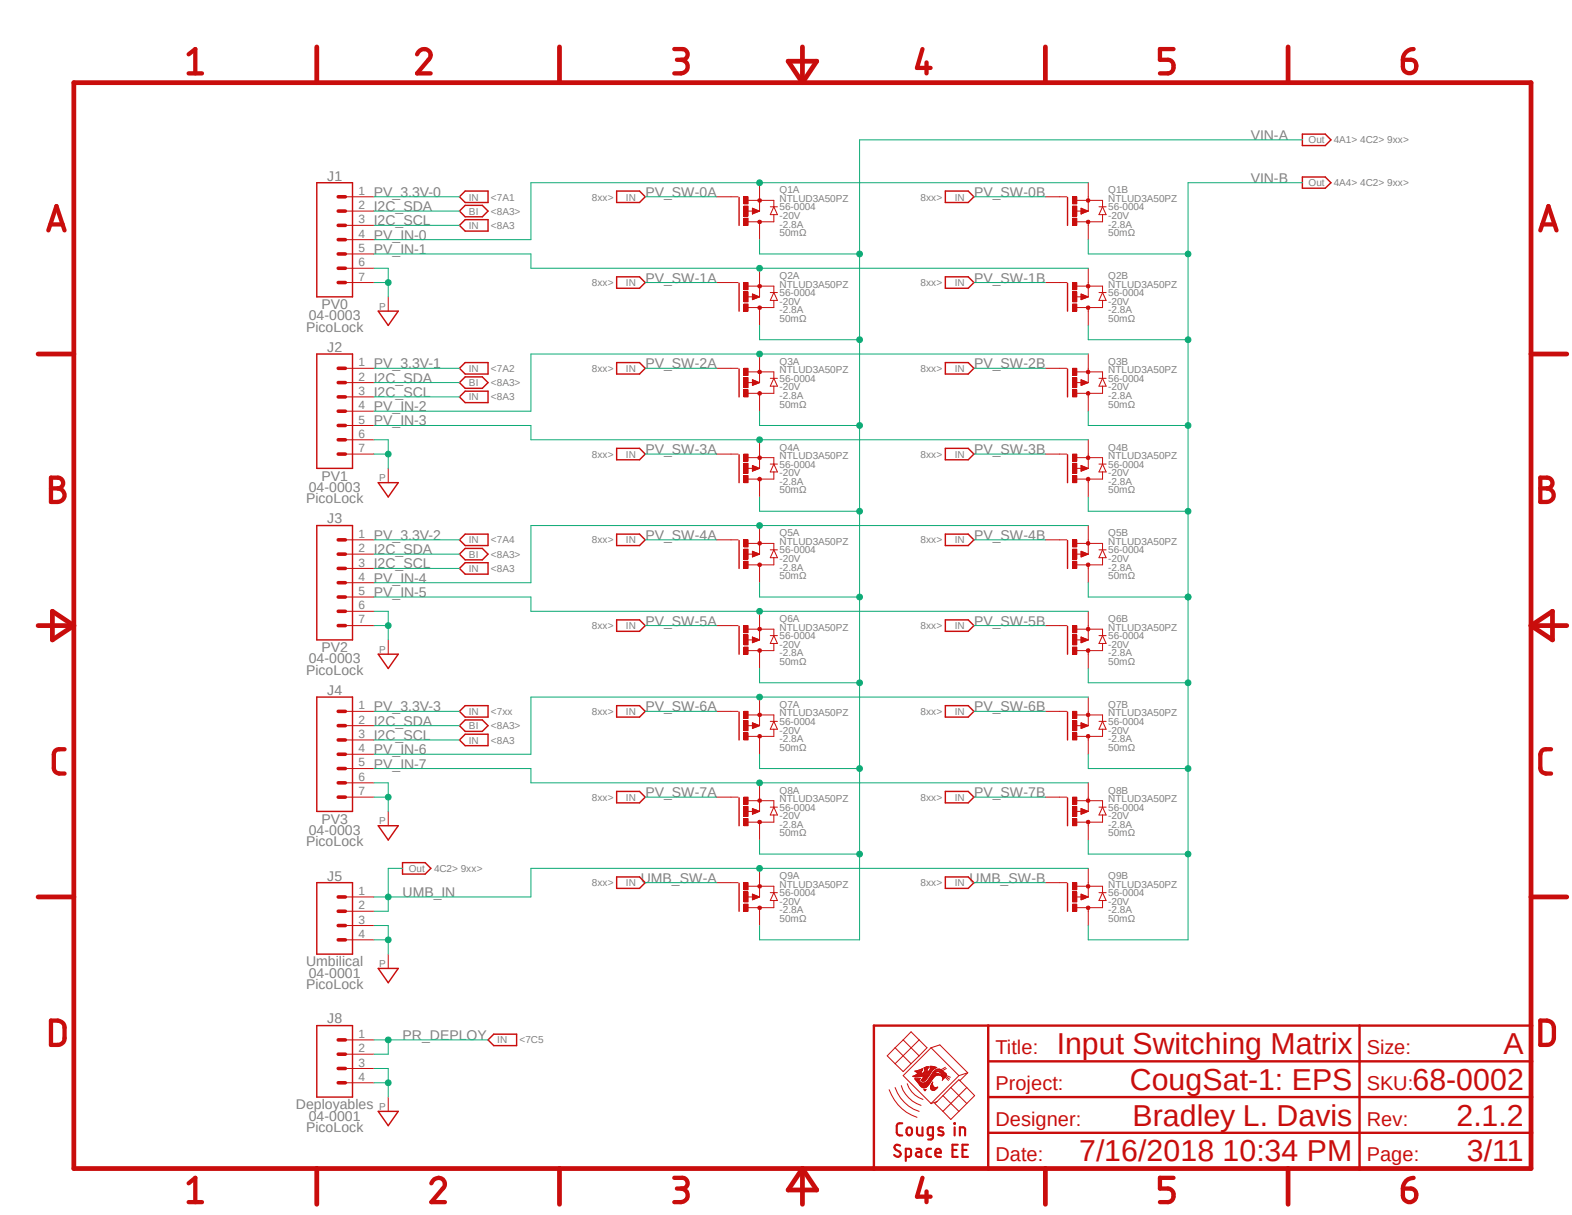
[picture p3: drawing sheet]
<svg xmlns="http://www.w3.org/2000/svg" width="279mm" height="216mm" viewBox="0 0 279 216" stroke-linecap="round" stroke-linejoin="round" font-family="sans-serif">
<defs><g id="words">
<g font-size="5.4" fill="#c90d0c">
<text x="187.8" y="187.3">Input Switching Matrix</text>
<text x="267.3" y="187.3">A</text>
<text x="200.8" y="193.7">CougSat-1: EPS</text>
<text x="251" y="193.7">68-0002</text>
<text x="201.3" y="200">Bradley L. Davis</text>
<text x="258.9" y="200">2.1.2</text>
<text x="191.8" y="206.4">7/16/2018 10:34 PM</text>
<text x="260.7" y="206.4">3/11</text>
</g>
<g font-size="3.6" fill="#c90d0c">
<text x="176.9" y="187.3">Title:</text>
<text x="242.9" y="187.3">Size:</text>
<text x="176.9" y="193.7">Project:</text>
<text x="242.9" y="193.7">SKU:</text>
<text x="176.9" y="200">Designer:</text>
<text x="242.9" y="200">Rev:</text>
<text x="176.9" y="206.4">Date:</text>
<text x="242.9" y="206.4">Page:</text>
</g>
<g font-size="2.5" fill="#808080">
<text x="222.3" y="24.9">VIN-A</text>
<text x="58.2" y="32.1">J1</text>
<text x="66.5" y="35">PV_3.3V-0</text>
<text x="114.7" y="35">PV_SW-0A</text>
<text x="173.1" y="35">PV_SW-0B</text>
<text x="222.3" y="32.5">VIN-B</text>
<text x="66.5" y="37.5">I2C_SDA</text>
<text x="66.5" y="40">I2C_SCL</text>
<text x="66.5" y="42.6">PV_IN-0</text>
<text x="66.5" y="45.1">PV_IN-1</text>
<text x="114.7" y="50.2">PV_SW-1A</text>
<text x="173.1" y="50.2">PV_SW-1B</text>
<text x="54.4" y="59">PicoLock</text>
<text x="54.9" y="56.9">04-0003</text>
<text x="57.2" y="54.9">PV0</text>
<text x="58.2" y="62.5">J2</text>
<text x="66.5" y="65.4">PV_3.3V-1</text>
<text x="114.7" y="65.4">PV_SW-2A</text>
<text x="173.1" y="65.4">PV_SW-2B</text>
<text x="66.5" y="68">I2C_SDA</text>
<text x="66.5" y="70.5">I2C_SCL</text>
<text x="66.5" y="73.1">PV_IN-2</text>
<text x="66.5" y="75.6">PV_IN-3</text>
<text x="114.7" y="80.7">PV_SW-3A</text>
<text x="173.1" y="80.7">PV_SW-3B</text>
<text x="54.4" y="89.5">PicoLock</text>
<text x="54.9" y="87.4">04-0003</text>
<text x="57.2" y="85.4">PV1</text>
<text x="58.2" y="93">J3</text>
<text x="66.5" y="95.9">PV_3.3V-2</text>
<text x="114.7" y="95.9">PV_SW-4A</text>
<text x="173.1" y="95.9">PV_SW-4B</text>
<text x="66.5" y="98.5">I2C_SDA</text>
<text x="66.5" y="101">I2C_SCL</text>
<text x="66.5" y="103.5">PV_IN-4</text>
<text x="66.5" y="106.1">PV_IN-5</text>
<text x="114.7" y="111.2">PV_SW-5A</text>
<text x="173.1" y="111.2">PV_SW-5B</text>
<text x="54.4" y="119.9">PicoLock</text>
<text x="54.9" y="117.9">04-0003</text>
<text x="57.2" y="115.9">PV2</text>
<text x="58.2" y="123.5">J4</text>
<text x="66.5" y="128.9">I2C_SDA</text>
<text x="66.5" y="131.5">I2C_SCL</text>
<text x="66.5" y="126.4">PV_3.3V-3</text>
<text x="114.7" y="126.4">PV_SW-6A</text>
<text x="173.1" y="126.4">PV_SW-6B</text>
<text x="66.5" y="134">PV_IN-6</text>
<text x="66.5" y="136.6">PV_IN-7</text>
<text x="114.7" y="141.6">PV_SW-7A</text>
<text x="173.1" y="141.6">PV_SW-7B</text>
<text x="54.9" y="148.4">04-0003</text>
<text x="57.2" y="146.3">PV3</text>
<text x="54.4" y="150.4">PicoLock</text>
<text x="58.2" y="156.5">J5</text>
<text x="71.5" y="159.4">UMB_IN</text>
<text x="113.9" y="156.8">UMB_SW-A</text>
<text x="172.3" y="156.8">UMB_SW-B</text>
<text x="54.4" y="171.7">Umbilical</text>
<text x="54.9" y="173.7">04-0001</text>
<text x="54.4" y="175.8">PicoLock</text>
<text x="58.2" y="181.9">J8</text>
<text x="71.5" y="184.8">PR_DEPLOY</text>
<text x="52.6" y="197.1">Deployables</text>
<text x="54.4" y="201.2">PicoLock</text>
<text x="54.9" y="199.1">04-0001</text>
</g>
<g font-size="2.1" fill="#808080">
<text x="63.7" y="34.6">1</text>
<text x="63.7" y="39.7">3</text>
<text x="63.7" y="37.2">2</text>
<text x="63.7" y="47.3">6</text>
<text x="63.7" y="44.8">5</text>
<text x="63.7" y="42.2">4</text>
<text x="63.7" y="49.9">7</text>
<text x="63.7" y="65.1">1</text>
<text x="63.7" y="70.2">3</text>
<text x="63.7" y="67.6">2</text>
<text x="63.7" y="77.8">6</text>
<text x="63.7" y="75.3">5</text>
<text x="63.7" y="72.7">4</text>
<text x="63.7" y="80.3">7</text>
<text x="63.7" y="95.6">1</text>
<text x="63.7" y="100.7">3</text>
<text x="63.7" y="98.1">2</text>
<text x="63.7" y="105.7">5</text>
<text x="63.7" y="103.2">4</text>
<text x="63.7" y="110.8">7</text>
<text x="63.7" y="108.2">6</text>
<text x="63.7" y="131.1">3</text>
<text x="63.7" y="128.6">2</text>
<text x="63.7" y="126">1</text>
<text x="63.7" y="136.2">5</text>
<text x="63.7" y="133.6">4</text>
<text x="63.7" y="141.3">7</text>
<text x="63.7" y="138.7">6</text>
<text x="63.7" y="161.6">2</text>
<text x="63.7" y="159">1</text>
<text x="63.7" y="166.7">4</text>
<text x="63.7" y="164.1">3</text>
<text x="63.7" y="184.4">1</text>
<text x="63.7" y="189.5">3</text>
<text x="63.7" y="187">2</text>
<text x="63.7" y="192.1">4</text>
</g>
<g font-size="1.8" fill="#808080">
<text x="232.6" y="25.5">Out</text>
<text x="237.1" y="25.5">4A1&gt; 4C2&gt; 9xx&gt;</text>
<text x="83.3" y="35.6">IN</text>
<text x="87.3" y="35.6">&lt;7A1</text>
<text x="105.2" y="35.6">8xx&gt;</text>
<text x="111.3" y="35.6">IN</text>
<text x="138.6" y="35.9">NTLUD3A50PZ</text>
<text x="138.6" y="34.4">Q1A</text>
<text x="163.6" y="35.6">8xx&gt;</text>
<text x="169.7" y="35.6">IN</text>
<text x="197" y="34.4">Q1B</text>
<text x="197" y="35.9">NTLUD3A50PZ</text>
<text x="232.6" y="33.1">Out</text>
<text x="237.1" y="33.1">4A4&gt; 4C2&gt; 9xx&gt;</text>
<text x="83.3" y="40.7">IN</text>
<text x="83.4" y="38.1">BI</text>
<text x="87.3" y="38.1">&lt;8A3&gt;</text>
<text x="87.3" y="40.7">&lt;8A3</text>
<text x="138.6" y="37.4">56-0004</text>
<text x="138.6" y="38.9">-20V</text>
<text x="138.6" y="40.4">-2.8A</text>
<text x="138.6" y="42">50mΩ</text>
<text x="197" y="37.4">56-0004</text>
<text x="197" y="38.9">-20V</text>
<text x="197" y="40.4">-2.8A</text>
<text x="197" y="42">50mΩ</text>
<text x="105.2" y="50.8">8xx&gt;</text>
<text x="111.3" y="50.8">IN</text>
<text x="138.6" y="52.6">56-0004</text>
<text x="138.6" y="51.1">NTLUD3A50PZ</text>
<text x="138.6" y="49.6">Q2A</text>
<text x="163.6" y="50.8">8xx&gt;</text>
<text x="169.7" y="50.8">IN</text>
<text x="197" y="52.6">56-0004</text>
<text x="197" y="49.6">Q2B</text>
<text x="197" y="51.1">NTLUD3A50PZ</text>
<text x="67.4" y="55">P</text>
<text x="138.6" y="54.1">-20V</text>
<text x="138.6" y="55.7">-2.8A</text>
<text x="138.6" y="57.2">50mΩ</text>
<text x="197" y="54.1">-20V</text>
<text x="197" y="55.7">-2.8A</text>
<text x="197" y="57.2">50mΩ</text>
<text x="138.6" y="64.8">Q3A</text>
<text x="197" y="64.8">Q3B</text>
<text x="83.3" y="71.2">IN</text>
<text x="83.3" y="66.1">IN</text>
<text x="83.4" y="68.6">BI</text>
<text x="87.3" y="66.1">&lt;7A2</text>
<text x="87.3" y="68.6">&lt;8A3&gt;</text>
<text x="87.3" y="71.2">&lt;8A3</text>
<text x="105.2" y="66.1">8xx&gt;</text>
<text x="111.3" y="66.1">IN</text>
<text x="138.6" y="67.9">56-0004</text>
<text x="138.6" y="69.4">-20V</text>
<text x="138.6" y="70.9">-2.8A</text>
<text x="138.6" y="66.3">NTLUD3A50PZ</text>
<text x="163.6" y="66.1">8xx&gt;</text>
<text x="169.7" y="66.1">IN</text>
<text x="197" y="67.9">56-0004</text>
<text x="197" y="69.4">-20V</text>
<text x="197" y="70.9">-2.8A</text>
<text x="197" y="66.3">NTLUD3A50PZ</text>
<text x="138.6" y="72.4">50mΩ</text>
<text x="197" y="72.4">50mΩ</text>
<text x="105.2" y="81.3">8xx&gt;</text>
<text x="111.3" y="81.3">IN</text>
<text x="138.6" y="83.1">56-0004</text>
<text x="138.6" y="81.6">NTLUD3A50PZ</text>
<text x="138.6" y="80.1">Q4A</text>
<text x="163.6" y="81.3">8xx&gt;</text>
<text x="169.7" y="81.3">IN</text>
<text x="197" y="83.1">56-0004</text>
<text x="197" y="80.1">Q4B</text>
<text x="197" y="81.6">NTLUD3A50PZ</text>
<text x="67.4" y="85.5">P</text>
<text x="138.6" y="84.6">-20V</text>
<text x="138.6" y="86.1">-2.8A</text>
<text x="138.6" y="87.7">50mΩ</text>
<text x="197" y="84.6">-20V</text>
<text x="197" y="86.1">-2.8A</text>
<text x="197" y="87.7">50mΩ</text>
<text x="138.6" y="95.3">Q5A</text>
<text x="197" y="95.3">Q5B</text>
<text x="83.3" y="101.6">IN</text>
<text x="83.3" y="96.6">IN</text>
<text x="83.4" y="99.1">BI</text>
<text x="87.3" y="96.6">&lt;7A4</text>
<text x="87.3" y="99.1">&lt;8A3&gt;</text>
<text x="87.3" y="101.6">&lt;8A3</text>
<text x="105.2" y="96.6">8xx&gt;</text>
<text x="111.3" y="96.6">IN</text>
<text x="138.6" y="98.3">56-0004</text>
<text x="138.6" y="99.9">-20V</text>
<text x="138.6" y="101.4">-2.8A</text>
<text x="138.6" y="96.8">NTLUD3A50PZ</text>
<text x="163.6" y="96.6">8xx&gt;</text>
<text x="169.7" y="96.6">IN</text>
<text x="197" y="98.3">56-0004</text>
<text x="197" y="99.9">-20V</text>
<text x="197" y="101.4">-2.8A</text>
<text x="197" y="96.8">NTLUD3A50PZ</text>
<text x="138.6" y="102.9">50mΩ</text>
<text x="197" y="102.9">50mΩ</text>
<text x="105.2" y="111.8">8xx&gt;</text>
<text x="111.3" y="111.8">IN</text>
<text x="138.6" y="113.6">56-0004</text>
<text x="138.6" y="112.1">NTLUD3A50PZ</text>
<text x="138.6" y="110.5">Q6A</text>
<text x="163.6" y="111.8">8xx&gt;</text>
<text x="169.7" y="111.8">IN</text>
<text x="197" y="113.6">56-0004</text>
<text x="197" y="110.5">Q6B</text>
<text x="197" y="112.1">NTLUD3A50PZ</text>
<text x="67.4" y="116">P</text>
<text x="138.6" y="115.1">-20V</text>
<text x="138.6" y="116.6">-2.8A</text>
<text x="138.6" y="118.2">50mΩ</text>
<text x="197" y="115.1">-20V</text>
<text x="197" y="116.6">-2.8A</text>
<text x="197" y="118.2">50mΩ</text>
<text x="138.6" y="125.8">Q7A</text>
<text x="197" y="125.8">Q7B</text>
<text x="83.3" y="127">IN</text>
<text x="83.4" y="129.6">BI</text>
<text x="87.3" y="127">&lt;7xx</text>
<text x="87.3" y="129.6">&lt;8A3&gt;</text>
<text x="105.2" y="127">8xx&gt;</text>
<text x="111.3" y="127">IN</text>
<text x="138.6" y="128.8">56-0004</text>
<text x="138.6" y="130.3">-20V</text>
<text x="138.6" y="131.9">-2.8A</text>
<text x="138.6" y="127.3">NTLUD3A50PZ</text>
<text x="163.6" y="127">8xx&gt;</text>
<text x="169.7" y="127">IN</text>
<text x="197" y="128.8">56-0004</text>
<text x="197" y="130.3">-20V</text>
<text x="197" y="131.9">-2.8A</text>
<text x="197" y="127.3">NTLUD3A50PZ</text>
<text x="83.3" y="132.1">IN</text>
<text x="87.3" y="132.1">&lt;8A3</text>
<text x="138.6" y="133.4">50mΩ</text>
<text x="197" y="133.4">50mΩ</text>
<text x="105.2" y="142.3">8xx&gt;</text>
<text x="111.3" y="142.3">IN</text>
<text x="138.6" y="142.5">NTLUD3A50PZ</text>
<text x="138.6" y="141">Q8A</text>
<text x="163.6" y="142.3">8xx&gt;</text>
<text x="169.7" y="142.3">IN</text>
<text x="197" y="141">Q8B</text>
<text x="197" y="142.5">NTLUD3A50PZ</text>
<text x="67.4" y="146.5">P</text>
<text x="138.6" y="144.1">56-0004</text>
<text x="138.6" y="145.6">-20V</text>
<text x="138.6" y="147.1">-2.8A</text>
<text x="138.6" y="148.6">50mΩ</text>
<text x="197" y="144.1">56-0004</text>
<text x="197" y="145.6">-20V</text>
<text x="197" y="147.1">-2.8A</text>
<text x="197" y="148.6">50mΩ</text>
<text x="72.6" y="154.9">Out</text>
<text x="77.1" y="154.9">4C2&gt; 9xx&gt;</text>
<text x="105.2" y="157.5">8xx&gt;</text>
<text x="111.3" y="157.5">IN</text>
<text x="138.6" y="159.3">56-0004</text>
<text x="138.6" y="160.8">-20V</text>
<text x="138.6" y="157.7">NTLUD3A50PZ</text>
<text x="138.6" y="156.2">Q9A</text>
<text x="163.6" y="157.5">8xx&gt;</text>
<text x="169.7" y="157.5">IN</text>
<text x="197" y="159.3">56-0004</text>
<text x="197" y="160.8">-20V</text>
<text x="197" y="156.2">Q9B</text>
<text x="197" y="157.7">NTLUD3A50PZ</text>
<text x="138.6" y="162.3">-2.8A</text>
<text x="138.6" y="163.8">50mΩ</text>
<text x="197" y="162.3">-2.8A</text>
<text x="197" y="163.8">50mΩ</text>
<text x="67.4" y="171.8">P</text>
<text x="88.4" y="185.4">IN</text>
<text x="92.3" y="185.4">&lt;7C5</text>
<text x="67.4" y="197.2">P</text>
</g>
</g></defs>
<path d="M6.3 6.1l272.6 209.6M278.9 6.1l-272.6 209.6" fill="none" stroke="#fff" stroke-width=".18"/>
<g fill="none" stroke="#c90d0c" stroke-width=".85">
<path d="M13.1 14.7h259v192.9h-259zM56.3 8.3v6.4M99.4 8.3v6.4M140.1 10.9h5.1l-2.6 3.8zM142.6 8.3v6.4M185.8 8.3v6.4M228.9 8.3v6.4M6.8 62.9h6.3M272.1 62.9h6.4M6.8 111.2h6.3M9.3 108.6l3.8 2.6-3.8 2.5zM272.1 111.2h6.4"/>
<path d="M272.1 111.2l3.8-2.6v5.1zM6.8 159.4h6.3M272.1 159.4h6.4M56.3 207.6v6.4M99.4 207.6v6.4M142.6 207.6v6.4M142.6 207.6l2.6 3.9h-5.1zM185.8 207.6v6.4M228.9 207.6v6.4"/>
</g>
<g fill="none" stroke="#c90d0c" stroke-width=".76">
<path d="M33.5 9.7l1.2-1v4.3M33.5 13h2.4M74.1 9.7a1.19 1.19 0 0 1 1.6-1 1.19 1.19 0 0 1 .7 1.7l-2.3 2.6h2.4M119.8 8.7h1.5a.95 .95 0 0 1 .9 1 .95 .95 0 0 1-.9 .9h-1M121 10.6a1.21 1.21 0 0 1 1.2 1.2 1.21 1.21 0 0 1-1.2 1.2h-1.2M164 8.7l-1 3.4h2.4M164.7 11.1v1.9M208.6 8.7h-2.4v1.9h1.4a1.23 1.23 0 0 1 1 1.2 1.23 1.23 0 0 1-1 1.2h-1.4M249.3 10.6h1.5a1.21 1.21 0 0 1 .9 1.4 1.21 1.21 0 0 1-1.4 1 1.09 1.09 0 0 1-1-1.2zM251.2 8.7a1.88 1.88 0 0 0-1.9 1.9M9 39.9h2.1M274.1 39.9h2.2"/>
<path d="M8.6 40.9l1.4-4.3 1.5 4.3M273.8 40.9l1.4-4.3 1.4 4.3M9.1 84.9h1.2a.95 .95 0 0 1 .9 .9 .95 .95 0 0 1-.9 1 1.21 1.21 0 0 1 1.2 1.2 1.21 1.21 0 0 1-1.2 1.2h-1.2zM9.1 86.8h1.2M273.8 84.9h1.2a.95 .95 0 0 1 .9 .9 .95 .95 0 0 1-.9 1 1.21 1.21 0 0 1 1.2 1.2 1.21 1.21 0 0 1-1.2 1.2h-1.2zM273.8 86.8h1.2M11.5 133.1h-1a.87 .87 0 0 0-.9 1v2.4a.97 .97 0 0 0 .9 1h1M275.7 133.1h-1a.94 .94 0 0 0-.9 1v2.4a.97 .97 0 0 0 .9 1h1M9.1 181.4a2.22 2.22 0 0 1 2.2 .5l.2 .7v1.9a1.13 1.13 0 0 1-1.2 1.2h-1.2zM273.8 181.4a2.07 2.07 0 0 1 2.1 .5l.3 .7v1.9a1.21 1.21 0 0 1-1.2 1.2h-1.2zM33.5 210.3l1.2-1v4.3M33.5 213.6h2.4"/>
<path d="M76.7 210.3a1.2 1.2 0 0 1 1.4-1 1.2 1.2 0 0 1 .9 1.4l-2.3 2.9h2.4M119.8 209.3h1.5a.95 .95 0 0 1 .9 .9 .95 .95 0 0 1-.9 1h-1M121 211.2a1.21 1.21 0 0 1 1.2 1.2 1.21 1.21 0 0 1-1.2 1.2h-1.2M164 209.3l-1 3.3h2.4M164.7 211.7v1.9M208.6 209.3h-2.4v1.9h1.4a1.23 1.23 0 0 1 1 1.2 1.23 1.23 0 0 1-1 1.2h-1.4M249.3 211.2h1.5a1.2 1.2 0 0 1 .9 1.3 1.2 1.2 0 0 1-1.2 1.1 1.2 1.2 0 0 1-1.2-1.2zM251.2 209.3a1.88 1.88 0 0 0-1.9 1.9"/>
</g>
<path d="M175.6 194.9h96.5M175.6 182.2v25.4M175.6 188.6h96.5M241.6 182.2v25.4M272.1 182.2h-116.8v25.4M175.6 201.3h96.5" fill="none" stroke="#c90d0c" stroke-width=".42"/>
<g fill="none" stroke="#c90d0c" stroke-width=".18">
<path d="M61.4 37.5h5.1M61.4 35h5.1M129.9 35h1.3M133 35.6h4.5v1.1M135 35.7v1.8h-2.4M135 35v.6M135 39.4v.6M136.9 36.7h1.3M137.5 38.1v1.3h-4.5M137.5 36.7l.7 1.4h-1.3zM61.4 50.2h5.1M61.4 47.7h5.1"/>
<path d="M61.4 45.1h5.1M61.4 42.6h5.1M61.4 40h5.1M69 52.7v2.6M61.4 78.1h5.1M61.4 75.6h5.1M61.4 73.1h5.1M61.4 70.5h5.1M61.4 68h5.1M61.4 65.4h5.1M61.4 80.7h5.1M61.4 98.5h5.1"/>
<path d="M61.4 95.9h5.1M69 83.2v2.6M61.4 111.2h5.1M61.4 108.6h5.1M61.4 106.1h5.1M61.4 103.5h5.1M61.4 101h5.1M69 113.7v2.5M61.4 139.1h5.1M61.4 136.6h5.1M61.4 134h5.1M61.4 131.5h5.1"/>
<path d="M61.4 128.9h5.1M61.4 126.4h5.1M61.4 141.6h5.1M61.4 159.4h5.1M69 144.2v2.5M61.4 167h5.1M61.4 164.5h5.1M61.4 161.9h5.1M69 169.5v2.6M158 193.6a7.9 7.9 0 0 0 5 4.9M159.1 193.3a6.8 6.8 0 0 0 4.3 4.2M159.1 189l1.4 1.4 1.4-1.4"/>
<path d="M159.1 186.2l-1.4 1.4 1.4 1.4M159.1 186.2l2.8 2.8M160.2 192.9a5.5 5.5 0 0 0 3.5 3.5M160.5 184.8l1.4-1.5 2.9 2.9-1.4 1.4M160.5 184.8l-1.4 1.4M160.5 184.8l2.9 2.8M161.2 192.6a4.4 4.4 0 0 0 2.8 2.8M162.3 191.2h1.6M162.3 191.3h1.3M162.6 191.1l-.4 .2 .8 .1 1.3-.3-.3 .5M162.6 191.1h2.5M162.6 191.7h.9"/>
<path d="M162.6 190.4h1.1M162.7 191.8h.7M162.7 191.1h2.4M162.8 191.9h.5M162.8 190.5h.9M162.9 192h.4M162.9 191h2.3M162.9 192.1h.5M162.9 190.3h1M162.9 190.5h.8M163 192.2h.4M163 190.9l-.4 .2"/>
<path d="M163 190.9h2.3M163.1 190.8h.6M163.1 192.3h.4M163.1 192.4h.6M163.1 190.6h.6M163.2 190.7h.5M163.2 192.5h2M163.3 190.2h.7M163.3 191.9l.1 .2M163.3 192.6h1.8M163.4 187.6l-1.5 1.4M163.4 184.8l-4.3 4.2"/>
<path d="M163.4 192.7h1.7M163.4 192.1l.4 .3M163.4 192.8h1.6M163.5 192.9h1.5M163.5 192.9l.2 .1M163.5 191.6h.1M163.5 190.1h.5M163.6 193h1.3M163.6 191.6l-1 .1 .9 1.2M163.6 191.6l-.3 .3M163.7 193a.7 .7 0 0 0 .9 .2M163.7 193h1.1"/>
<path d="M163.7 193.1h1M163.7 192h.7M163.7 191.9h.8M163.7 190h.3M163.8 191.8h.8M163.9 193.2h.7M163.9 192.1h.4M163.9 190.8h1.4M163.9 191.7h.8M163.9 189.9h.1M164 191.6l-.3 .4 .3 .2 .3-.1M164 189.9l-.3 1 .5-.4"/>
<path d="M164 189.9l-1.4 .4 .6 .4-.2 .2M164 191.6h.8M164 190.7h1.4M164.1 191.5h.8M164.1 191.4h.8M164.1 190.6h1.3M164.2 191.3h.8M164.2 191.2h.9M164.2 190.5h1.3M164.3 189.7v.4l.1-.1-.1 .4M164.3 190.5h.5M164.3 189.9h.5"/>
<path d="M164.3 189.7h.7M164.3 193.7h.2M164.3 192.4h1M164.3 190h.5M164.3 190.4l-.1 .1M164.3 190.4h.5M164.4 190.3h.4M164.4 190.2h.4M164.4 193.6h.2l-.2 .2M164.4 190.1h.4M164.5 192.4h-1.3M164.5 192.4h.9"/>
<path d="M164.5 189.7h-.2M164.5 189.7h.5M164.5 193.6h-.3l.2 .2M164.6 192.3h.8M164.7 192.2h.8M164.7 189.6l.3-.1v.3h-.7M164.7 189.6l-.2 .1M164.7 189.6h.3M164.7 193.1l-.1 .1M164.8 190.4v.2l.2-.1M164.8 189.8v.6M164.8 192.1h.7"/>
<path d="M164.8 192.1l-.3 .3M164.9 192h.7M164.9 193l-.2 .1M165 191.9h.7M165 190.5h.5M165 191.8h.7M165.1 190.4h.5M165.1 191.1l-.8 1M165.1 191.7h.7M165.1 191.7l-.3 .4M165.1 190.3h.6M165.1 191.6h.7"/>
<path d="M165.1 192.6l-.2 .4M165.2 190.2l-.2 .3M165.2 191.6h.7M165.2 190.2h.6M165.3 191.5h.6M165.3 191.4h.7M165.3 190.8l-.2 .3M165.3 190.1h.6M165.3 189.7h1.1M165.3 189.6h.8M165.4 190h.5M165.4 193.4h1.1"/>
<path d="M165.4 193.3h1.2M165.4 193.2h.7M165.4 193.1h.5M165.4 191.3h.7M165.4 193.5h1M165.4 193h.5M165.4 193h.4M165.4 189.8h.8M165.4 191.2h.8M165.4 189.9h.7M165.5 186.2l4.9 4.9M165.5 186.2l-5 4.9 5 5"/>
<path d="M165.5 186.2l1.5-.5 5 4.9M165.5 193.5h.8M165.5 192.9h.3M165.5 191.1h.9M165.5 192.8h.3M165.5 191.1h1.1M165.6 193.6h.6M165.6 192.7h.1M165.6 192.6h.1M165.6 191h1.5M165.7 192.5h.1M165.7 190.9h1.3"/>
<path d="M165.7 192.4h.1M165.7 190.8h1.1M165.7 193.7h.4M165.7 192.7l.1-.4-.4 .8 .1 .4M165.7 192.7l.1 .3M165.8 190.7h.3M165.8 193l.3 .3 .6-.1a.69 .69 0 0 1-.5 .5 .69 .69 0 0 1-.7-.2M165.8 190.6h.4M165.9 190.5h.4M165.9 190.5l-.8 1.2M165.9 190.5h.5M166 190.4h1.6"/>
<path d="M166.2 189.8l-.4 .3-.5 .7M166.2 189.8l.3-.1-1.2-.2v.3h.2l-.3 .4M166.2 190.2h1.1M166.4 190.5l-.3 .2 .7 .1 .5 .3M166.4 190.1h.8M166.4 190.1a1.08 1.08 0 0 1 1.4 .4l.4 .4M166.4 190.1l-.5 .4M166.4 190.5a.79 .79 0 0 1 1 .7l-.1-.1 .3 .4M166.5 195.7l-.3 .4 1.4 1.4M166.6 193.2h.1M166.9 190.5h.8M167 190.5h.8"/>
<path d="M167.1 191.1h.2M167.1 190.6h.8M167.2 191.1a1.47 1.47 0 0 0-1.7 1l-.4 .5M167.2 191.1h.1M167.2 190.7h.8M167.3 190.8h.8M167.3 191.2h.8M167.3 190.9h.9M167.4 191h.8M167.4 191.3h.7M167.4 191.1h.7M167.4 191.1h.8"/>
<path d="M167.5 191.4h.5M167.6 191.8l-.1 .2M167.6 191.6h.2M167.6 191.5h.3M167.6 191.5v.1M167.6 194.7l-1.1 1M167.6 194.7l2.8 2.8M167.6 191.7h.1M167.6 191.6h.1M167.6 191.6v.2M167.7 191.6l-.1 .2M168 191.4l.6 .6"/>
<path d="M168 189.7l-.8 .4M168 191.4l-.3 .2M168.1 191.3l.7 .5M168.1 191.2l-.1 .2M168.2 191.1l.7 .3M168.2 189.9l-.7 .4h-1.4M168.2 190.9l-.1 .3M169 193.3l1.4-1.4 1.4 1.4M169 193.3l2.8 2.8M169 193.3l-1.4 1.4M170.4 191.1l-4.9 5 1-.4M171.8 193.3l1.4 1.4-4.2 4.2-1.4-1.4"/>
<path d="M171.8 193.3l-4.2 4.2M172 190.6l-1.6 .5M172 190.6l-1.4 1.4"/>
</g>
<g fill="none" stroke="#c90d0c" stroke-width=".38">
<path d="M160.4 199.6h-.8l-.2 .5 .1 1.4 .4 .3h.5M169.6 199.6l.1 .1zM160 203.6a.6 .6 0 0 0-1 .3l.2 .4 .7 .3a.51 .51 0 0 1 .1 .7 .51 .51 0 0 1-.7 .2l-.4-.3M161 205.6h.6l.3-.2v-.9l-.1-.3-.8-.1v2.2M161.2 200.5a.49 .49 0 0 1 .5-.2 .49 .49 0 0 1 .4 .5v.5a.49 .49 0 0 1-.5 .5 .49 .49 0 0 1-.5-.5zM162.9 204.1l.6 .1 .2 .3v1.1h-.5a.42 .42 0 0 1-.4-.5 .42 .42 0 0 1 .4-.4h.5M163 200.3v1.1l.4 .4h.6v-1.5M165.5 204.1l-.7 .1-.1 .3v.9l.3 .2h.5M165.8 201.8h-.6l-.3-.3v-.8l.2-.3 .7-.1v1.8l-.3 .4h-.5M166.2 204.9h1a.51 .51 0 0 0-.3-.8 .51 .51 0 0 0-.7 .5l.1 .8 .3 .2h.6M167.6 200.4a.61 .61 0 0 0-.8 .1l.1 .4 .7 .2 .1 .4a.63 .63 0 0 1-.9 .1M169.3 204.3h.7"/>
<path d="M169.7 200.3v1.5M170.2 203.4h-.9v2.2h.9M170.6 201.8v-1.5h.6l.3 .2v1.3M171.1 204.3h.7M172 203.4h-.9v2.2h.9"/>
</g>
<g fill="none" stroke="#c90d0c" stroke-width=".25">
<path d="M56.3 32.5h6.4v20.2h-6.4zM81.7 37.5l1-1h3l1 1-1 1h-3zM109.6 34h4.1l1 1-1 1h-4.1zM131.4 35.1v4.9M168 34h4.1l1 1-1 1h-4.1zM67.2 55.3h3.6l-1.8 2.5zM81.7 40l1-1h4v2.1h-4zM109.6 49.2h4.1l1 1-1 1h-4.1zM168 49.2h4.1l1 1-1 1h-4.1zM56.3 62.9h6.4v20.3h-6.4zM81.7 70.5l1-1h4v2h-4zM81.7 68l1-1h3l1 1-1 1h-3z"/>
<path d="M109.6 64.4h4.1l1 1-1 1.1h-4.1zM109.6 79.7h4.1l1 1-1 1h-4.1zM168 64.4h4.1l1 1-1 1.1h-4.1zM168 79.7h4.1l1 1-1 1h-4.1zM56.3 93.4h6.4v20.3h-6.4zM67.2 85.8h3.6l-1.8 2.5zM81.7 98.5l1-1h3l1 1-1 1h-3zM109.6 94.9h4.1l1 1-1 1h-4.1zM168 94.9h4.1l1 1-1 1h-4.1zM67.2 116.2h3.6l-1.8 2.6zM81.7 101l1-1h4v2h-4zM109.6 110.2h4.1l1 1-1 1h-4.1z"/>
<path d="M168 110.2h4.1l1 1-1 1h-4.1zM56.3 123.9h6.4v20.3h-6.4zM81.7 131.5l1-1h4v2h-4zM81.7 128.9l1-1h3l1 1-1 1.1h-3zM109.6 125.4h4.1l1 1-1 1h-4.1zM168 125.4h4.1l1 1-1 1h-4.1zM56.3 156.8h6.4v12.7h-6.4zM67.2 146.7h3.6l-1.8 2.6zM109.6 140.6h4.1l1 1-1 1.1h-4.1zM109.6 155.8h4.1l1 1-1 1.1h-4.1zM168 140.6h4.1l1 1-1 1.1h-4.1zM168 155.8h4.1l1 1-1 1.1h-4.1z"/>
<path d="M67.2 172.1h3.6l-1.8 2.5z"/>
</g>
<g fill="none" stroke="#c90d0c" stroke-width=".64">
<path d="M60.1 37.5h1.3M60.1 35h1.3M60.1 45.1h1.3M60.1 47.7h1.3M60.1 50.2h1.3M60.1 42.6h1.3M60.1 40h1.3M60.1 75.6h1.3M60.1 78.1h1.3M60.1 73.1h1.3M60.1 70.5h1.3M60.1 68h1.3"/>
<path d="M60.1 65.4h1.3M60.1 80.7h1.3M60.1 98.5h1.3M60.1 95.9h1.3M60.1 106.1h1.3M60.1 108.6h1.3M60.1 111.2h1.3M60.1 103.5h1.3M60.1 101h1.3M60.1 136.6h1.3M60.1 139.1h1.3M60.1 134h1.3"/>
<path d="M60.1 131.5h1.3M60.1 128.9h1.3M60.1 126.4h1.3M60.1 141.6h1.3M60.1 159.4h1.3M60.1 161.9h1.3M60.1 164.5h1.3M60.1 167h1.3"/>
</g>
<path d="M134.8 39.2h.5v.5h-.5l-.1-.3z" fill-rule="evenodd" fill="#c90d0c"/>
<path d="M134.8 39.2h.5v.5h-.5l-.1-.3z" fill="none" stroke="#c90d0c" stroke-width=".18"/>
<path d="M134.8 35.4h.5v.5h-.5l-.1-.3z" fill-rule="evenodd" fill="#c90d0c"/>
<path d="M134.8 35.4h.5v.5h-.5l-.1-.3z" fill="none" stroke="#c90d0c" stroke-width=".18"/>
<path d="M132.2 38.8h.8v1.2h-.8z" fill-rule="evenodd" fill="#c90d0c"/>
<path d="M132.2 38.8h.8v1.2h-.8z" fill="none" stroke="#c90d0c" stroke-width=".18"/>
<path d="M132.2 35h.8v1.2h-.8z" fill-rule="evenodd" fill="#c90d0c"/>
<path d="M132.2 35h.8v1.2h-.8z" fill="none" stroke="#c90d0c" stroke-width=".18"/>
<path d="M132.2 36.6h.8v1.8h-.8z" fill-rule="evenodd" fill="#c90d0c"/>
<g fill="none" stroke="#c90d0c" stroke-width=".18">
<path d="M127.4 35h2.5M132.2 36.6h.8v1.8h-.8zM133.7 37l1.3 .5-1.3 .5zM133.7 38l.1 .1M133.7 37.9h.2M133.7 37.8h.5M133.7 37.8h.7M133.7 37.7h.9M133.7 37.6h1.1M133.7 37.5h1.2M133.7 37.4h1M133.7 37.3h.8"/>
<path d="M133.7 37.3h.6M133.7 37.1h.3M133.7 37h.1M135 32.5v2.5M188.3 35h1.3M191.4 35.6h4.6v1.1M193.4 35.7v1.8h-2.4M193.4 35v.6M193.4 39.4v.6M195.3 36.7h1.3M196 38.1v1.3h-4.6M196 36.7l.6 1.4h-1.3z"/>
<path d="M135 40v2.6"/>
</g>
<path d="M189.7 35.1v4.9" fill="none" stroke="#c90d0c" stroke-width=".25"/>
<path d="M193.2 39.2h.4v.5h-.4z" fill-rule="evenodd" fill="#c90d0c"/>
<path d="M193.2 39.2h.4v.5h-.4z" fill="none" stroke="#c90d0c" stroke-width=".18"/>
<path d="M193.2 35.4h.4v.5h-.4z" fill-rule="evenodd" fill="#c90d0c"/>
<path d="M193.2 35.4h.4v.5h-.4z" fill="none" stroke="#c90d0c" stroke-width=".18"/>
<path d="M190.6 38.8h.8v1.2h-.8z" fill-rule="evenodd" fill="#c90d0c"/>
<path d="M190.6 38.8h.8v1.2h-.8z" fill="none" stroke="#c90d0c" stroke-width=".18"/>
<path d="M190.6 35h.8v1.2h-.8z" fill-rule="evenodd" fill="#c90d0c"/>
<path d="M190.6 35h.8v1.2h-.8z" fill="none" stroke="#c90d0c" stroke-width=".18"/>
<path d="M190.6 36.6h.8v1.8h-.8z" fill-rule="evenodd" fill="#c90d0c"/>
<g fill="none" stroke="#c90d0c" stroke-width=".18">
<path d="M185.8 35h2.5M190.6 36.6h.8v1.8h-.8zM192.2 37l1.2 .5-1.2 .5zM192.2 38v.1M192.2 37.9h.2M192.2 37.8h.4M192.2 37.8h.6M192.2 37.7h.8M192.2 37.6h1.1M192.2 37.5h1.1M192.2 37.4h.9M192.2 37.3h.7"/>
<path d="M192.2 37.3h.5M192.2 37.1h.2M192.2 37h.1M193.4 32.5v2.5M129.9 50.2h1.3M133 50.8h4.5v1.2M135 50.2v.6M135 51v1.7h-2.4M135 54.7v.6M136.9 52h1.3M137.5 53.4v1.3h-4.5M137.5 52l.7 1.4h-1.3z"/>
<path d="M193.4 40v2.6"/>
</g>
<path d="M131.4 50.3v5" fill="none" stroke="#c90d0c" stroke-width=".25"/>
<path d="M134.8 54.4h.5v.5h-.5l-.1-.2z" fill-rule="evenodd" fill="#c90d0c"/>
<path d="M134.8 54.4h.5v.5h-.5l-.1-.2z" fill="none" stroke="#c90d0c" stroke-width=".18"/>
<path d="M134.8 50.6h.5v.5h-.5l-.1-.3z" fill-rule="evenodd" fill="#c90d0c"/>
<path d="M134.8 50.6h.5v.5h-.5l-.1-.3z" fill="none" stroke="#c90d0c" stroke-width=".18"/>
<path d="M132.2 54h.8v1.3h-.8z" fill-rule="evenodd" fill="#c90d0c"/>
<path d="M132.2 54h.8v1.3h-.8z" fill="none" stroke="#c90d0c" stroke-width=".18"/>
<path d="M132.2 50.2h.8v1.3h-.8z" fill-rule="evenodd" fill="#c90d0c"/>
<path d="M132.2 50.2h.8v1.3h-.8z" fill="none" stroke="#c90d0c" stroke-width=".18"/>
<path d="M132.2 51.9h.8v1.7h-.8z" fill-rule="evenodd" fill="#c90d0c"/>
<g fill="none" stroke="#c90d0c" stroke-width=".18">
<path d="M127.4 50.2h2.5M132.2 51.9h.8v1.7h-.8zM133.7 52.2l1.3 .5-1.3 .6zM133.7 53.2h.2M133.7 53.1h.4M133.7 53h.6M133.7 53h.8M133.7 52.9h1M133.7 52.8h1.3M133.7 52.7h1.1M133.7 52.6h.9M133.7 52.5h.7"/>
<path d="M133.7 52.4h.5M133.7 52.3h.2M135 47.7v2.5M135 55.3v2.5M188.3 50.2h1.3M191.4 50.8h4.6v1.2M193.4 50.2v.6M193.4 51v1.7h-2.4M193.4 54.7v.6M195.3 52h1.3M196 53.4v1.3h-4.6M196 52l.6 1.4h-1.3z"/>
</g>
<path d="M189.7 50.3v5" fill="none" stroke="#c90d0c" stroke-width=".25"/>
<path d="M193.2 54.4h.4v.5h-.4z" fill-rule="evenodd" fill="#c90d0c"/>
<path d="M193.2 54.4h.4v.5h-.4z" fill="none" stroke="#c90d0c" stroke-width=".18"/>
<path d="M193.2 50.6h.4v.5h-.4z" fill-rule="evenodd" fill="#c90d0c"/>
<path d="M193.2 50.6h.4v.5h-.4z" fill="none" stroke="#c90d0c" stroke-width=".18"/>
<path d="M190.6 54h.8v1.3h-.8z" fill-rule="evenodd" fill="#c90d0c"/>
<path d="M190.6 54h.8v1.3h-.8z" fill="none" stroke="#c90d0c" stroke-width=".18"/>
<path d="M190.6 50.2h.8v1.3h-.8z" fill-rule="evenodd" fill="#c90d0c"/>
<path d="M190.6 50.2h.8v1.3h-.8z" fill="none" stroke="#c90d0c" stroke-width=".18"/>
<path d="M190.6 51.9h.8v1.7h-.8z" fill-rule="evenodd" fill="#c90d0c"/>
<g fill="none" stroke="#c90d0c" stroke-width=".18">
<path d="M185.8 50.2h2.5M190.6 51.9h.8v1.7h-.8zM192.2 52.2l1.2 .5-1.2 .6zM192.2 53.2h.1M192.2 53.1h.2M192.2 53h.5M192.2 53h.7M192.2 52.9h.9M192.2 52.8h1.1M192.2 52.7h1M192.2 52.6h.8M192.2 52.5h.6"/>
<path d="M192.2 52.4h.4M192.2 52.3h.1M193.4 47.7v2.5M193.4 55.3v2.5M129.9 65.4h1.3M133 66.1h4.5v1.1M135 65.4v.7M135 66.2v1.8h-2.4M135 69.9v.6M136.9 67.2h1.3M137.5 68.6v1.3h-4.5M137.5 67.2l.7 1.4h-1.3z"/>
</g>
<path d="M131.4 65.6v4.9" fill="none" stroke="#c90d0c" stroke-width=".25"/>
<path d="M134.8 69.7l.2-.1 .3 .1v.4h-.5l-.1-.2z" fill-rule="evenodd" fill="#c90d0c"/>
<path d="M134.8 69.7l.2-.1 .3 .1v.4h-.5l-.1-.2z" fill="none" stroke="#c90d0c" stroke-width=".18"/>
<path d="M134.8 65.9l.2-.2 .3 .2v.4h-.5l-.1-.2z" fill-rule="evenodd" fill="#c90d0c"/>
<path d="M134.8 65.9l.2-.2 .3 .2v.4h-.5l-.1-.2z" fill="none" stroke="#c90d0c" stroke-width=".18"/>
<path d="M132.2 69.3h.8v1.2h-.8z" fill-rule="evenodd" fill="#c90d0c"/>
<path d="M132.2 69.3h.8v1.2h-.8z" fill="none" stroke="#c90d0c" stroke-width=".18"/>
<path d="M132.2 65.4h.8v1.3h-.8z" fill-rule="evenodd" fill="#c90d0c"/>
<path d="M132.2 65.4h.8v1.3h-.8z" fill="none" stroke="#c90d0c" stroke-width=".18"/>
<path d="M132.2 67.1h.8v1.8h-.8z" fill-rule="evenodd" fill="#c90d0c"/>
<g fill="none" stroke="#c90d0c" stroke-width=".18">
<path d="M127.4 65.4h2.5M132.2 67.1h.8v1.8h-.8zM133.7 67.5l1.3 .5-1.3 .5zM133.7 68.4h.2M133.7 68.3h.5M133.7 68.2h.7M133.7 68.2h.9M133.7 68.1h1.1M133.7 68h1.3M133.7 67.9h1M133.7 67.8h.8M133.7 67.7h.6"/>
<path d="M133.7 67.6h.4M133.7 67.5h.2M135 62.9v2.5M135 70.5v2.6M188.3 65.4h1.3M191.4 66.1h4.6v1.1M193.4 66.2v1.8h-2.4M193.4 65.4v.7M193.4 69.9v.6M195.3 67.2h1.3M196 68.6v1.3h-4.6M196 67.2l.6 1.4h-1.3z"/>
</g>
<path d="M189.7 65.6v4.9" fill="none" stroke="#c90d0c" stroke-width=".25"/>
<path d="M193.2 69.7l.2-.1 .2 .1v.4h-.4z" fill-rule="evenodd" fill="#c90d0c"/>
<path d="M193.2 69.7l.2-.1 .2 .1v.4h-.4z" fill="none" stroke="#c90d0c" stroke-width=".18"/>
<path d="M193.2 65.9l.2-.2 .2 .2v.4h-.4z" fill-rule="evenodd" fill="#c90d0c"/>
<path d="M193.2 65.9l.2-.2 .2 .2v.4h-.4z" fill="none" stroke="#c90d0c" stroke-width=".18"/>
<path d="M190.6 69.3h.8v1.2h-.8z" fill-rule="evenodd" fill="#c90d0c"/>
<path d="M190.6 69.3h.8v1.2h-.8z" fill="none" stroke="#c90d0c" stroke-width=".18"/>
<path d="M190.6 65.4h.8v1.3h-.8z" fill-rule="evenodd" fill="#c90d0c"/>
<path d="M190.6 65.4h.8v1.3h-.8z" fill="none" stroke="#c90d0c" stroke-width=".18"/>
<path d="M190.6 67.1h.8v1.8h-.8z" fill-rule="evenodd" fill="#c90d0c"/>
<g fill="none" stroke="#c90d0c" stroke-width=".18">
<path d="M185.8 65.4h2.5M190.6 67.1h.8v1.8h-.8zM192.2 67.5l1.2 .5-1.2 .5zM192.2 68.4h.2M192.2 68.3h.4M192.2 68.2h.6M192.2 68.2h.8M192.2 68.1h1.1M192.2 68h1.1M192.2 67.9h.9M192.2 67.8h.7M192.2 67.7h.5"/>
<path d="M192.2 67.6h.2M192.2 67.5h.1M193.4 62.9v2.5M193.4 70.5v2.6M129.9 80.7h1.3M133 81.3h4.5v1.2M135 80.7v.6M135 81.4v1.8h-2.4M135 85.1v.7M136.9 82.5h1.3M137.5 83.9v1.2h-4.5M137.5 82.5l.7 1.4h-1.3z"/>
</g>
<path d="M131.4 80.8v5" fill="none" stroke="#c90d0c" stroke-width=".25"/>
<path d="M134.8 84.9l.2-.1 .3 .1v.5h-.5l-.1-.3z" fill-rule="evenodd" fill="#c90d0c"/>
<path d="M134.8 84.9l.2-.1 .3 .1v.5h-.5l-.1-.3z" fill="none" stroke="#c90d0c" stroke-width=".18"/>
<path d="M134.8 81.1l.2-.1 .3 .1v.5h-.5l-.1-.3z" fill-rule="evenodd" fill="#c90d0c"/>
<path d="M134.8 81.1l.2-.1 .3 .1v.5h-.5l-.1-.3z" fill="none" stroke="#c90d0c" stroke-width=".18"/>
<path d="M132.2 84.5h.8v1.3h-.8z" fill-rule="evenodd" fill="#c90d0c"/>
<path d="M132.2 84.5h.8v1.3h-.8z" fill="none" stroke="#c90d0c" stroke-width=".18"/>
<path d="M132.2 80.7h.8v1.3h-.8z" fill-rule="evenodd" fill="#c90d0c"/>
<path d="M132.2 80.7h.8v1.3h-.8z" fill="none" stroke="#c90d0c" stroke-width=".18"/>
<path d="M132.2 82.3h.8v1.8h-.8z" fill-rule="evenodd" fill="#c90d0c"/>
<g fill="none" stroke="#c90d0c" stroke-width=".18">
<path d="M135 78.1v2.6M127.4 80.7h2.5M132.2 82.3h.8v1.8h-.8zM133.7 82.7l1.3 .5-1.3 .5M133.7 82.7v1M133.7 83.7h.1M133.7 83.6h.3M133.7 83.5h.6M133.7 83.4h.8M133.7 83.4h1M133.7 83.3h1.2M133.7 83.2h1.1"/>
<path d="M133.7 83.1h.9M133.7 83h.7M133.7 82.9h.5M133.7 82.8h.2M133.7 82.7l.1 .1M135 85.8v2.5M188.3 80.7h1.3M191.4 81.3h4.6v1.2M193.4 80.7v.6M193.4 81.4v1.8h-2.4M193.4 85.1v.7M195.3 82.5h1.3"/>
<path d="M196 83.9v1.2h-4.6M196 82.5l.6 1.4h-1.3z"/>
</g>
<path d="M189.7 80.8v5" fill="none" stroke="#c90d0c" stroke-width=".25"/>
<path d="M193.2 84.9l.2-.1 .2 .1v.5h-.4z" fill-rule="evenodd" fill="#c90d0c"/>
<path d="M193.2 84.9l.2-.1 .2 .1v.5h-.4z" fill="none" stroke="#c90d0c" stroke-width=".18"/>
<path d="M193.2 81.1l.2-.1 .2 .1v.5h-.4z" fill-rule="evenodd" fill="#c90d0c"/>
<path d="M193.2 81.1l.2-.1 .2 .1v.5h-.4z" fill="none" stroke="#c90d0c" stroke-width=".18"/>
<path d="M190.6 84.5h.8v1.3h-.8z" fill-rule="evenodd" fill="#c90d0c"/>
<path d="M190.6 84.5h.8v1.3h-.8z" fill="none" stroke="#c90d0c" stroke-width=".18"/>
<path d="M190.6 80.7h.8v1.3h-.8z" fill-rule="evenodd" fill="#c90d0c"/>
<path d="M190.6 80.7h.8v1.3h-.8z" fill="none" stroke="#c90d0c" stroke-width=".18"/>
<path d="M190.6 82.3h.8v1.8h-.8z" fill-rule="evenodd" fill="#c90d0c"/>
<g fill="none" stroke="#c90d0c" stroke-width=".18">
<path d="M193.4 78.1v2.6M129.9 95.9h1.3M133 96.6h4.5v1.1M135 95.9v.7M135 96.7v1.8h-2.4M136.9 97.7h1.3M137.5 99.1v1.3h-4.5M137.5 97.7l.7 1.4h-1.3zM185.8 80.7h2.5M190.6 82.3h.8v1.8h-.8zM192.2 82.7l1.2 .5-1.2 .5M192.2 82.7v1"/>
<path d="M192.2 83.7h.1M192.2 83.6h.2M192.2 83.5h.5M192.2 83.4h.7M192.2 83.4h.9M192.2 83.3h1.1M192.2 83.2h1.1M192.2 83.1h.8M192.2 83h.6M192.2 82.9h.4M192.2 82.8h.2M192.2 82.7v.1"/>
<path d="M193.4 85.8v2.5M135 100.4v.6"/>
</g>
<path d="M131.4 96.1v4.9" fill="none" stroke="#c90d0c" stroke-width=".25"/>
<path d="M134.8 100.1h.5v.5l-.3 .1-.2-.1-.1-.2z" fill-rule="evenodd" fill="#c90d0c"/>
<path d="M134.8 100.1h.5v.5l-.3 .1-.2-.1-.1-.2z" fill="none" stroke="#c90d0c" stroke-width=".18"/>
<path d="M134.8 96.3h.5v.5l-.3 .1-.2-.1-.1-.2z" fill-rule="evenodd" fill="#c90d0c"/>
<path d="M134.8 96.3h.5v.5l-.3 .1-.2-.1-.1-.2z" fill="none" stroke="#c90d0c" stroke-width=".18"/>
<path d="M132.2 99.7h.8v1.3h-.8z" fill-rule="evenodd" fill="#c90d0c"/>
<path d="M132.2 99.7h.8v1.3h-.8z" fill="none" stroke="#c90d0c" stroke-width=".18"/>
<path d="M132.2 95.9h.8v1.3h-.8z" fill-rule="evenodd" fill="#c90d0c"/>
<path d="M132.2 95.9h.8v1.3h-.8z" fill="none" stroke="#c90d0c" stroke-width=".18"/>
<path d="M132.2 97.6h.8v1.8h-.8z" fill-rule="evenodd" fill="#c90d0c"/>
<g fill="none" stroke="#c90d0c" stroke-width=".18">
<path d="M127.4 95.9h2.5M132.2 97.6h.8v1.8h-.8zM133.7 98l1.3 .5-1.3 .5zM133.7 98.9h.2M133.7 98.8h.5M133.7 98.7h.7M133.7 98.6h.9M133.7 98.6h1.1M133.7 98.5h1.3M133.7 98.3h1M133.7 98.3h.8M133.7 98.2h.6"/>
<path d="M133.7 98.1h.4M133.7 98h.2M135 93.4v2.5M188.3 95.9h1.3M191.4 96.6h4.6v1.1M193.4 96.7v1.8h-2.4M193.4 95.9v.7M195.3 97.7h1.3M196 99.1v1.3h-4.6M196 97.7l.6 1.4h-1.3zM135 101v2.5M193.4 100.4v.6"/>
</g>
<path d="M189.7 96.1v4.9" fill="none" stroke="#c90d0c" stroke-width=".25"/>
<path d="M193.2 100.1h.4v.5l-.2 .1-.2-.1z" fill-rule="evenodd" fill="#c90d0c"/>
<path d="M193.2 100.1h.4v.5l-.2 .1-.2-.1z" fill="none" stroke="#c90d0c" stroke-width=".18"/>
<path d="M193.2 96.3h.4v.5l-.2 .1-.2-.1z" fill-rule="evenodd" fill="#c90d0c"/>
<path d="M193.2 96.3h.4v.5l-.2 .1-.2-.1z" fill="none" stroke="#c90d0c" stroke-width=".18"/>
<path d="M190.6 99.7h.8v1.3h-.8z" fill-rule="evenodd" fill="#c90d0c"/>
<path d="M190.6 99.7h.8v1.3h-.8z" fill="none" stroke="#c90d0c" stroke-width=".18"/>
<path d="M190.6 95.9h.8v1.3h-.8z" fill-rule="evenodd" fill="#c90d0c"/>
<path d="M190.6 95.9h.8v1.3h-.8z" fill="none" stroke="#c90d0c" stroke-width=".18"/>
<path d="M190.6 97.6h.8v1.8h-.8z" fill-rule="evenodd" fill="#c90d0c"/>
<g fill="none" stroke="#c90d0c" stroke-width=".18">
<path d="M185.8 95.9h2.5M190.6 97.6h.8v1.8h-.8zM192.2 98l1.2 .5-1.2 .5zM192.2 98.9h.1M192.2 98.8h.3M192.2 98.7h.6M192.2 98.6h.8M192.2 98.6h1M192.2 98.5h1.2M192.2 98.3h.9M192.2 98.3h.7M192.2 98.2h.5"/>
<path d="M192.2 98.1h.3M192.2 98h.1M193.4 93.4v2.5M129.9 111.2h1.3M133 111.8h4.5v1.1M135 111.2v.6M135 111.9v1.8h-2.4M135 115.6v.6M136.9 112.9h1.3M137.5 114.3v1.3h-4.5M137.5 112.9l.7 1.4h-1.3zM193.4 101v2.5"/>
</g>
<path d="M131.4 111.3v4.9" fill="none" stroke="#c90d0c" stroke-width=".25"/>
<path d="M134.8 115.4h.5v.4l-.3 .2-.2-.2-.1-.2z" fill-rule="evenodd" fill="#c90d0c"/>
<path d="M134.8 115.4h.5v.4l-.3 .2-.2-.2-.1-.2z" fill="none" stroke="#c90d0c" stroke-width=".18"/>
<path d="M134.8 111.5h.5v.5l-.3 .1-.2-.1-.1-.2z" fill-rule="evenodd" fill="#c90d0c"/>
<path d="M134.8 111.5h.5v.5l-.3 .1-.2-.1-.1-.2z" fill="none" stroke="#c90d0c" stroke-width=".18"/>
<path d="M132.2 115h.8v1.2h-.8z" fill-rule="evenodd" fill="#c90d0c"/>
<path d="M132.2 115h.8v1.2h-.8z" fill="none" stroke="#c90d0c" stroke-width=".18"/>
<path d="M132.2 111.2h.8v1.2h-.8z" fill-rule="evenodd" fill="#c90d0c"/>
<path d="M132.2 111.2h.8v1.2h-.8z" fill="none" stroke="#c90d0c" stroke-width=".18"/>
<path d="M132.2 112.8h.8v1.8h-.8z" fill-rule="evenodd" fill="#c90d0c"/>
<g fill="none" stroke="#c90d0c" stroke-width=".18">
<path d="M127.4 111.2h2.5M132.2 112.8h.8v1.8h-.8zM133.7 113.2l1.3 .5-1.3 .5M133.7 113.2v1M133.7 114.2h.1M133.7 114.1h.3M133.7 114h.5M133.7 113.9h.8M133.7 113.8h1M133.7 113.7h1.2M133.7 113.6h1.2M133.7 113.5h.9"/>
<path d="M133.7 113.5h.7M133.7 113.4h.5M133.7 113.3h.3M133.7 113.2h.1M135 108.6v2.6M135 116.2v2.6M188.3 111.2h1.3M191.4 111.8h4.6v1.1M193.4 111.2v.6M193.4 111.9v1.8h-2.4M193.4 115.6v.6M195.3 112.9h1.3"/>
<path d="M196 114.3v1.3h-4.6M196 112.9l.6 1.4h-1.3z"/>
</g>
<path d="M189.7 111.3v4.9" fill="none" stroke="#c90d0c" stroke-width=".25"/>
<path d="M193.2 115.4h.4v.4l-.2 .2-.2-.2z" fill-rule="evenodd" fill="#c90d0c"/>
<path d="M193.2 115.4h.4v.4l-.2 .2-.2-.2z" fill="none" stroke="#c90d0c" stroke-width=".18"/>
<path d="M193.2 111.5h.4v.5l-.2 .1-.2-.1z" fill-rule="evenodd" fill="#c90d0c"/>
<path d="M193.2 111.5h.4v.5l-.2 .1-.2-.1z" fill="none" stroke="#c90d0c" stroke-width=".18"/>
<path d="M190.6 115h.8v1.2h-.8z" fill-rule="evenodd" fill="#c90d0c"/>
<path d="M190.6 115h.8v1.2h-.8z" fill="none" stroke="#c90d0c" stroke-width=".18"/>
<path d="M190.6 111.2h.8v1.2h-.8z" fill-rule="evenodd" fill="#c90d0c"/>
<path d="M190.6 111.2h.8v1.2h-.8z" fill="none" stroke="#c90d0c" stroke-width=".18"/>
<path d="M190.6 112.8h.8v1.8h-.8z" fill-rule="evenodd" fill="#c90d0c"/>
<g fill="none" stroke="#c90d0c" stroke-width=".18">
<path d="M185.8 111.2h2.5M190.6 112.8h.8v1.8h-.8zM192.2 113.2l1.2 .5-1.2 .5M192.2 113.2v1M192.2 114.2h.1M192.2 114.1h.2M192.2 114h.5M192.2 113.9h.7M192.2 113.8h.9M192.2 113.7h1.1M192.2 113.6h1.1M192.2 113.5h.8"/>
<path d="M192.2 113.5h.6M192.2 113.4h.4M192.2 113.3h.2M192.2 113.2h.1M193.4 108.6v2.6M193.4 116.2v2.6M129.9 126.4h1.3M133 127h4.5v1.2M135 126.4v.6M135 127.2v1.7h-2.4M135 130.9v.6M136.9 128.2h1.3"/>
<path d="M137.5 129.6v1.3h-4.5M137.5 128.2l.7 1.4h-1.3z"/>
</g>
<path d="M131.4 126.5v5" fill="none" stroke="#c90d0c" stroke-width=".25"/>
<path d="M134.8 130.6h.5v.5h-.5l-.1-.2z" fill-rule="evenodd" fill="#c90d0c"/>
<path d="M134.8 130.6h.5v.5h-.5l-.1-.2z" fill="none" stroke="#c90d0c" stroke-width=".18"/>
<path d="M134.8 126.8h.5v.5h-.5l-.1-.3z" fill-rule="evenodd" fill="#c90d0c"/>
<path d="M134.8 126.8h.5v.5h-.5l-.1-.3z" fill="none" stroke="#c90d0c" stroke-width=".18"/>
<path d="M132.2 130.2h.8v1.3h-.8z" fill-rule="evenodd" fill="#c90d0c"/>
<path d="M132.2 130.2h.8v1.3h-.8z" fill="none" stroke="#c90d0c" stroke-width=".18"/>
<path d="M132.2 126.4h.8v1.3h-.8z" fill-rule="evenodd" fill="#c90d0c"/>
<path d="M132.2 126.4h.8v1.3h-.8z" fill="none" stroke="#c90d0c" stroke-width=".18"/>
<path d="M132.2 128.1h.8v1.7h-.8z" fill-rule="evenodd" fill="#c90d0c"/>
<g fill="none" stroke="#c90d0c" stroke-width=".18">
<path d="M127.4 126.4h2.5M132.2 128.1h.8v1.7h-.8zM133.7 128.4l1.3 .5-1.3 .6zM133.7 129.4h.2M133.7 129.3h.5M133.7 129.2h.7M133.7 129.1h.9M133.7 129h1.1M133.7 128.9h1.3M133.7 128.8h1M133.7 128.7h.8M133.7 128.7h.6"/>
<path d="M133.7 128.6h.4M133.7 128.5h.2M135 123.9v2.5M135 131.5v2.5M188.3 126.4h1.3M191.4 127h4.6v1.2M193.4 126.4v.6M193.4 127.2v1.7h-2.4M193.4 130.9v.6M195.3 128.2h1.3M196 129.6v1.3h-4.6M196 128.2l.6 1.4h-1.3z"/>
</g>
<path d="M189.7 126.5v5" fill="none" stroke="#c90d0c" stroke-width=".25"/>
<path d="M193.2 130.6h.4v.5h-.4z" fill-rule="evenodd" fill="#c90d0c"/>
<path d="M193.2 130.6h.4v.5h-.4z" fill="none" stroke="#c90d0c" stroke-width=".18"/>
<path d="M193.2 126.8h.4v.5h-.4z" fill-rule="evenodd" fill="#c90d0c"/>
<path d="M193.2 126.8h.4v.5h-.4z" fill="none" stroke="#c90d0c" stroke-width=".18"/>
<path d="M190.6 130.2h.8v1.3h-.8z" fill-rule="evenodd" fill="#c90d0c"/>
<path d="M190.6 130.2h.8v1.3h-.8z" fill="none" stroke="#c90d0c" stroke-width=".18"/>
<path d="M190.6 126.4h.8v1.3h-.8z" fill-rule="evenodd" fill="#c90d0c"/>
<path d="M190.6 126.4h.8v1.3h-.8z" fill="none" stroke="#c90d0c" stroke-width=".18"/>
<path d="M190.6 128.1h.8v1.7h-.8z" fill-rule="evenodd" fill="#c90d0c"/>
<g fill="none" stroke="#c90d0c" stroke-width=".18">
<path d="M185.8 126.4h2.5M190.6 128.1h.8v1.7h-.8zM192.2 128.4l1.2 .5-1.2 .6zM192.2 129.4h.1M192.2 129.3h.3M192.2 129.2h.5M192.2 129.1h.8M192.2 129h1M192.2 128.9h1.2M192.2 128.8h1M192.2 128.7h.8M192.2 128.7h.5"/>
<path d="M192.2 128.6h.3M192.2 128.5h.1M193.4 123.9v2.5M193.4 131.5v2.5M129.9 141.6h1.3M133 142.3h4.5v1.1M135 141.6v.7M135 142.4v1.8h-2.4M135 146.1v.6M136.9 143.4h1.3M137.5 144.8v1.3h-4.5M137.5 143.4l.7 1.4h-1.3z"/>
</g>
<path d="M131.4 141.8v4.9" fill="none" stroke="#c90d0c" stroke-width=".25"/>
<path d="M134.8 145.8h.5v.5h-.5l-.1-.2z" fill-rule="evenodd" fill="#c90d0c"/>
<path d="M134.8 145.8h.5v.5h-.5l-.1-.2z" fill="none" stroke="#c90d0c" stroke-width=".18"/>
<path d="M134.8 142h.5v.5h-.5l-.1-.2z" fill-rule="evenodd" fill="#c90d0c"/>
<path d="M134.8 142h.5v.5h-.5l-.1-.2z" fill="none" stroke="#c90d0c" stroke-width=".18"/>
<path d="M132.2 145.5h.8v1.2h-.8z" fill-rule="evenodd" fill="#c90d0c"/>
<path d="M132.2 145.5h.8v1.2h-.8z" fill="none" stroke="#c90d0c" stroke-width=".18"/>
<path d="M132.2 141.6h.8v1.3h-.8z" fill-rule="evenodd" fill="#c90d0c"/>
<path d="M132.2 141.6h.8v1.3h-.8z" fill="none" stroke="#c90d0c" stroke-width=".18"/>
<path d="M132.2 143.3h.8v1.8h-.8z" fill-rule="evenodd" fill="#c90d0c"/>
<g fill="none" stroke="#c90d0c" stroke-width=".18">
<path d="M135 139.1v2.5M127.4 141.6h2.5M132.2 143.3h.8v1.8h-.8zM133.7 143.7l1.3 .5-1.3 .5zM133.7 144.7h.1M133.7 144.6h.3M133.7 144.5h.5M133.7 144.4h.8M133.7 144.3h1M133.7 144.2h1.2M133.7 144.1h1.2M133.7 144h1"/>
<path d="M133.7 143.9h.8M133.7 143.8h.5M133.7 143.8h.3M133.7 143.7h.1M135 146.7v2.6M188.3 141.6h1.3M191.4 142.3h4.6v1.1M193.4 142.4v1.8h-2.4M193.4 141.6v.7M193.4 146.1v.6M195.3 143.4h1.3M196 144.8v1.3h-4.6"/>
<path d="M196 143.4l.6 1.4h-1.3z"/>
</g>
<path d="M189.7 141.8v4.9" fill="none" stroke="#c90d0c" stroke-width=".25"/>
<path d="M193.2 145.8h.4v.5h-.4z" fill-rule="evenodd" fill="#c90d0c"/>
<path d="M193.2 145.8h.4v.5h-.4z" fill="none" stroke="#c90d0c" stroke-width=".18"/>
<path d="M193.2 142h.4v.5h-.4z" fill-rule="evenodd" fill="#c90d0c"/>
<path d="M193.2 142h.4v.5h-.4z" fill="none" stroke="#c90d0c" stroke-width=".18"/>
<path d="M190.6 145.5h.8v1.2h-.8z" fill-rule="evenodd" fill="#c90d0c"/>
<path d="M190.6 145.5h.8v1.2h-.8z" fill="none" stroke="#c90d0c" stroke-width=".18"/>
<path d="M190.6 141.6h.8v1.3h-.8z" fill-rule="evenodd" fill="#c90d0c"/>
<path d="M190.6 141.6h.8v1.3h-.8z" fill="none" stroke="#c90d0c" stroke-width=".18"/>
<path d="M190.6 143.3h.8v1.8h-.8z" fill-rule="evenodd" fill="#c90d0c"/>
<g fill="none" stroke="#c90d0c" stroke-width=".18">
<path d="M193.4 139.1v2.5M129.9 156.8h1.3M133 157.5h4.5v1.1M135 156.8v.7M135 157.6v1.8h-2.4M136.9 158.6h1.3M137.5 158.6l.7 1.4h-1.3zM185.8 141.6h2.5M190.6 143.3h.8v1.8h-.8zM192.2 143.7l1.2 .5-1.2 .5zM192.2 144.7h.1M192.2 144.6h.2"/>
<path d="M192.2 144.5h.5M192.2 144.4h.7M192.2 144.3h.9M192.2 144.2h1.1M192.2 144.1h1.1M192.2 144h.8M192.2 143.9h.6M192.2 143.8h.4M192.2 143.8h.2M192.2 143.7h.1M193.4 146.7v2.6M135 161.3v.6"/>
<path d="M137.5 160v1.3h-4.5"/>
</g>
<path d="M131.4 157v4.9" fill="none" stroke="#c90d0c" stroke-width=".25"/>
<path d="M134.8 161.1h.5v.4h-.5l-.1-.2z" fill-rule="evenodd" fill="#c90d0c"/>
<path d="M134.8 161.1h.5v.4h-.5l-.1-.2z" fill="none" stroke="#c90d0c" stroke-width=".18"/>
<path d="M134.8 157.3h.5v.4h-.5l-.1-.2z" fill-rule="evenodd" fill="#c90d0c"/>
<path d="M134.8 157.3h.5v.4h-.5l-.1-.2z" fill="none" stroke="#c90d0c" stroke-width=".18"/>
<path d="M132.2 160.7h.8v1.2h-.8z" fill-rule="evenodd" fill="#c90d0c"/>
<path d="M132.2 160.7h.8v1.2h-.8z" fill="none" stroke="#c90d0c" stroke-width=".18"/>
<path d="M132.2 156.8h.8v1.3h-.8z" fill-rule="evenodd" fill="#c90d0c"/>
<path d="M132.2 156.8h.8v1.3h-.8z" fill="none" stroke="#c90d0c" stroke-width=".18"/>
<path d="M132.2 158.5h.8v1.8h-.8z" fill-rule="evenodd" fill="#c90d0c"/>
<g fill="none" stroke="#c90d0c" stroke-width=".18">
<path d="M127.4 156.8h2.5M132.2 158.5h.8v1.8h-.8zM133.7 158.9l1.3 .5-1.3 .5zM133.7 159.9h.2M133.7 159.8h.4M133.7 159.7h.6M133.7 159.6h.9M133.7 159.5h1.1M133.7 159.4h1.3M133.7 159.3h1.1M133.7 159.2h.8M133.7 159.1h.6"/>
<path d="M133.7 159h.4M133.7 159h.2M135 154.3v2.5M188.3 156.8h1.3M191.4 157.5h4.6v1.1M193.4 157.6v1.8h-2.4M193.4 156.8v.7M195.3 158.6h1.3M196 158.6l.6 1.4h-1.3zM135 161.9v2.6M193.4 161.3v.6M196 160v1.3h-4.6"/>
</g>
<path d="M189.7 157v4.9" fill="none" stroke="#c90d0c" stroke-width=".25"/>
<path d="M193.2 161.1h.4v.4h-.4z" fill-rule="evenodd" fill="#c90d0c"/>
<path d="M193.2 161.1h.4v.4h-.4z" fill="none" stroke="#c90d0c" stroke-width=".18"/>
<path d="M193.2 157.3h.4v.4h-.4z" fill-rule="evenodd" fill="#c90d0c"/>
<path d="M193.2 157.3h.4v.4h-.4z" fill="none" stroke="#c90d0c" stroke-width=".18"/>
<path d="M190.6 160.7h.8v1.2h-.8z" fill-rule="evenodd" fill="#c90d0c"/>
<path d="M190.6 160.7h.8v1.2h-.8z" fill="none" stroke="#c90d0c" stroke-width=".18"/>
<path d="M190.6 156.8h.8v1.3h-.8z" fill-rule="evenodd" fill="#c90d0c"/>
<path d="M190.6 156.8h.8v1.3h-.8z" fill="none" stroke="#c90d0c" stroke-width=".18"/>
<path d="M190.6 158.5h.8v1.8h-.8z" fill-rule="evenodd" fill="#c90d0c"/>
<g fill="none" stroke="#c90d0c" stroke-width=".18">
<path d="M185.8 156.8h2.5M190.6 158.5h.8v1.8h-.8zM192.2 158.9l1.2 .5-1.2 .5zM192.2 159.9h.1M192.2 159.8h.3M192.2 159.7h.5M192.2 159.6h.8M192.2 159.5h1M192.2 159.4h1.2M192.2 159.3h1M192.2 159.2h.8M192.2 159.1h.5"/>
<path d="M192.2 159h.3M192.2 159h.1M193.4 154.3v2.5M193.4 161.9v2.6M61.4 192.4h5.1M61.4 189.9h5.1M61.4 187.3h5.1M61.4 184.8h5.1M69 194.9v2.6"/>
</g>
<path d="M81.7 35l1-1h4v2h-4zM231.5 31.5h4l1.1 1-1.1 .9h-4zM231.5 23.8h4l1.1 1-1.1 1.1h-4zM81.7 65.4l1-1h4v2.1h-4zM81.7 95.9l1-1h4v2h-4zM81.7 126.4l1-1h4v2h-4zM71.5 153.3h4.1l1 1-1 1h-4.1zM56.3 182.2h6.4v12.7h-6.4zM67.2 197.5h3.6l-1.8 2.5zM87.8 183.8h4v2h-4l-1.1-1z" fill="none" stroke="#c90d0c" stroke-width=".25"/>
<path d="M60.1 187.3h1.3M60.1 189.9h1.3M60.1 192.4h1.3M60.1 184.8h1.3" fill="none" stroke="#c90d0c" stroke-width=".64"/>
<path d="M66.5 35h15.2M66.5 37.5h15.2M193.4 32.5h-99v10.1h-27.9M66.5 40h15.2M66.5 68h15.2M66.5 70.5h15.2M66.5 98.5h15.2M66.5 101h15.2M66.5 128.9h15.2M66.5 131.5h15.2" fill="none" stroke="#0dab76" stroke-width=".18"/>
<circle cx="135" cy="32.5" r=".51" fill="#0dab76"/>
<g fill="none" stroke="#0dab76" stroke-width=".18">
<path d="M66.5 50.2h2.5M66.5 47.7h2.5v5"/>
<circle cx="135" cy="32.5" r=".51"/>
</g>
<circle cx="69" cy="50.2" r=".51" fill="#0dab76"/>
<g fill="none" stroke="#0dab76" stroke-width=".18">
<path d="M66.5 78.1h2.5v5.1M66.5 80.7h2.5"/>
<circle cx="69" cy="50.2" r=".51"/>
</g>
<circle cx="69" cy="80.7" r=".51" fill="#0dab76"/>
<g fill="none" stroke="#0dab76" stroke-width=".18">
<path d="M66.5 108.6h2.5v5.1M66.5 111.2h2.5"/>
<circle cx="69" cy="80.7" r=".51"/>
</g>
<circle cx="69" cy="111.2" r=".51" fill="#0dab76"/>
<g fill="none" stroke="#0dab76" stroke-width=".18">
<path d="M66.5 139.1h2.5v5.1M66.5 141.6h2.5"/>
<circle cx="69" cy="111.2" r=".51"/>
</g>
<circle cx="69" cy="141.6" r=".51" fill="#0dab76"/>
<g fill="none" stroke="#0dab76" stroke-width=".18">
<path d="M66.5 164.5h2.5v5M66.5 167h2.5"/>
<circle cx="69" cy="141.6" r=".51"/>
</g>
<circle cx="69" cy="167" r=".51" fill="#0dab76"/>
<g fill="none" stroke="#0dab76" stroke-width=".18">
<path d="M66.5 189.9h2.5v5M66.5 192.4h2.5"/>
<circle cx="69" cy="167" r=".51"/>
</g>
<circle cx="69" cy="192.4" r=".51" fill="#0dab76"/>
<g fill="none" stroke="#0dab76" stroke-width=".18">
<path d="M66.5 65.4h15.2M193.4 62.9h-99v10.2h-27.9"/>
<circle cx="69" cy="192.4" r=".51"/>
</g>
<circle cx="135" cy="62.9" r=".51" fill="#0dab76"/>
<g fill="none" stroke="#0dab76" stroke-width=".18">
<path d="M66.5 95.9h15.2M66.5 126.4h15.2M193.4 123.9h-99v10.1h-27.9"/>
<circle cx="135" cy="62.9" r=".51"/>
</g>
<circle cx="135" cy="123.9" r=".51" fill="#0dab76"/>
<g fill="none" stroke="#0dab76" stroke-width=".18">
<path d="M66.5 159.4h2.5v2.5h-2.5"/>
<circle cx="135" cy="123.9" r=".51"/>
</g>
<circle cx="69" cy="159.4" r=".51" fill="#0dab76"/>
<g fill="none" stroke="#0dab76" stroke-width=".18">
<path d="M193.4 154.3h-99v5.1h-25.4"/>
<circle cx="69" cy="159.4" r=".51"/>
</g>
<circle cx="135" cy="154.3" r=".51" fill="#0dab76"/>
<g fill="none" stroke="#0dab76" stroke-width=".18">
<path d="M114.7 35h12.7M173.1 35h12.7M193.4 42.6v2.5h17.8v121.9h-17.8M193.4 57.8v2.6h17.8M114.7 65.4h12.7M173.1 65.4h12.7M114.7 95.9h12.7M173.1 95.9h12.7M114.7 126.4h12.7M173.1 126.4h12.7M71.5 154.3h-2.5v5.1M114.7 156.8h12.7"/>
<path d="M173.1 156.8h12.7"/>
<circle cx="135" cy="154.3" r=".51"/>
</g>
<circle cx="211.2" cy="60.4" r=".51" fill="#0dab76"/>
<g fill="none" stroke="#0dab76" stroke-width=".18">
<path d="M193.4 149.3v2.5h17.8M193.4 164.5v2.5"/>
<circle cx="211.2" cy="60.4" r=".51"/>
</g>
<circle cx="211.2" cy="151.8" r=".51" fill="#0dab76"/>
<g fill="none" stroke="#0dab76" stroke-width=".18">
<path d="M193.4 134v2.6h17.8"/>
<circle cx="211.2" cy="151.8" r=".51"/>
</g>
<circle cx="211.2" cy="136.6" r=".51" fill="#0dab76"/>
<g fill="none" stroke="#0dab76" stroke-width=".18">
<path d="M193.4 118.8v2.5h17.8"/>
<circle cx="211.2" cy="136.6" r=".51"/>
</g>
<circle cx="211.2" cy="121.3" r=".51" fill="#0dab76"/>
<g fill="none" stroke="#0dab76" stroke-width=".18">
<path d="M193.4 103.5v2.6h17.8"/>
<circle cx="211.2" cy="121.3" r=".51"/>
</g>
<circle cx="211.2" cy="106.1" r=".51" fill="#0dab76"/>
<g fill="none" stroke="#0dab76" stroke-width=".18">
<path d="M193.4 88.3v2.5h17.8"/>
<circle cx="211.2" cy="106.1" r=".51"/>
</g>
<circle cx="211.2" cy="90.8" r=".51" fill="#0dab76"/>
<g fill="none" stroke="#0dab76" stroke-width=".18">
<path d="M193.4 73.1v2.5h17.8"/>
<circle cx="211.2" cy="90.8" r=".51"/>
</g>
<circle cx="211.2" cy="75.6" r=".51" fill="#0dab76"/>
<circle cx="211.2" cy="75.6" r=".51" fill="none" stroke="#0dab76" stroke-width=".18"/>
<circle cx="211.2" cy="106.1" r=".51" fill="#0dab76"/>
<g fill="none" stroke="#0dab76" stroke-width=".18">
<path d="M231.5 32.5h-20.3v12.6"/>
<circle cx="211.2" cy="106.1" r=".51"/>
</g>
<circle cx="211.2" cy="45.1" r=".51" fill="#0dab76"/>
<g fill="none" stroke="#0dab76" stroke-width=".18">
<path d="M193.4 93.4h-99v10.1h-27.9"/>
<circle cx="211.2" cy="45.1" r=".51"/>
</g>
<circle cx="135" cy="93.4" r=".51" fill="#0dab76"/>
<g fill="none" stroke="#0dab76" stroke-width=".18">
<path d="M135 42.6v2.5h17.8v121.9h-17.8v-2.5M135 149.3v2.5h17.8"/>
<circle cx="135" cy="93.4" r=".51"/>
</g>
<circle cx="152.8" cy="151.8" r=".51" fill="#0dab76"/>
<g fill="none" stroke="#0dab76" stroke-width=".18">
<path d="M135 134v2.6h17.8"/>
<circle cx="152.8" cy="151.8" r=".51"/>
</g>
<circle cx="152.8" cy="136.6" r=".51" fill="#0dab76"/>
<g fill="none" stroke="#0dab76" stroke-width=".18">
<path d="M135 118.8v2.5h17.8"/>
<circle cx="152.8" cy="136.6" r=".51"/>
</g>
<circle cx="152.8" cy="121.3" r=".51" fill="#0dab76"/>
<g fill="none" stroke="#0dab76" stroke-width=".18">
<path d="M135 88.3v2.5h17.8"/>
<circle cx="152.8" cy="121.3" r=".51"/>
</g>
<circle cx="152.8" cy="90.8" r=".51" fill="#0dab76"/>
<g fill="none" stroke="#0dab76" stroke-width=".18">
<path d="M135 73.1v2.5h17.8"/>
<circle cx="152.8" cy="90.8" r=".51"/>
</g>
<circle cx="152.8" cy="75.6" r=".51" fill="#0dab76"/>
<g fill="none" stroke="#0dab76" stroke-width=".18">
<path d="M135 57.8v2.6h17.8"/>
<circle cx="152.8" cy="75.6" r=".51"/>
</g>
<circle cx="152.8" cy="60.4" r=".51" fill="#0dab76"/>
<g fill="none" stroke="#0dab76" stroke-width=".18">
<path d="M135 103.5v2.6h17.8"/>
<circle cx="152.8" cy="60.4" r=".51"/>
</g>
<circle cx="152.8" cy="106.1" r=".51" fill="#0dab76"/>
<g fill="none" stroke="#0dab76" stroke-width=".18">
<path d="M231.5 24.8h-78.7v20.3"/>
<circle cx="152.8" cy="106.1" r=".51"/>
</g>
<circle cx="152.8" cy="45.1" r=".51" fill="#0dab76"/>
<g fill="none" stroke="#0dab76" stroke-width=".18">
<path d="M66.5 184.8h20.2M69 184.8v2.5h-2.5"/>
<circle cx="152.8" cy="45.1" r=".51"/>
</g>
<circle cx="69" cy="184.8" r=".51" fill="#0dab76"/>
<g fill="none" stroke="#0dab76" stroke-width=".18">
<path d="M66.5 45.1h27.9v2.6h99"/>
<circle cx="69" cy="184.8" r=".51"/>
</g>
<circle cx="135" cy="47.7" r=".51" fill="#0dab76"/>
<g fill="none" stroke="#0dab76" stroke-width=".18">
<path d="M114.7 50.2h12.7M173.1 50.2h12.7M66.5 75.6h27.9v2.5h99"/>
<circle cx="135" cy="47.7" r=".51"/>
</g>
<circle cx="135" cy="78.1" r=".51" fill="#0dab76"/>
<g fill="none" stroke="#0dab76" stroke-width=".18">
<path d="M114.7 80.7h12.7M173.1 80.7h12.7M66.5 106.1h27.9v2.5h99"/>
<circle cx="135" cy="78.1" r=".51"/>
</g>
<circle cx="135" cy="108.6" r=".51" fill="#0dab76"/>
<g fill="none" stroke="#0dab76" stroke-width=".18">
<path d="M114.7 111.2h12.7M173.1 111.2h12.7M66.5 136.6h27.9v2.5h99"/>
<circle cx="135" cy="108.6" r=".51"/>
</g>
<circle cx="135" cy="139.1" r=".51" fill="#0dab76"/>
<g fill="none" stroke="#0dab76" stroke-width=".18">
<path d="M114.7 141.6h12.7M173.1 141.6h12.7"/>
<circle cx="135" cy="139.1" r=".51"/>
</g>
<use href="#words"/>
</svg>
